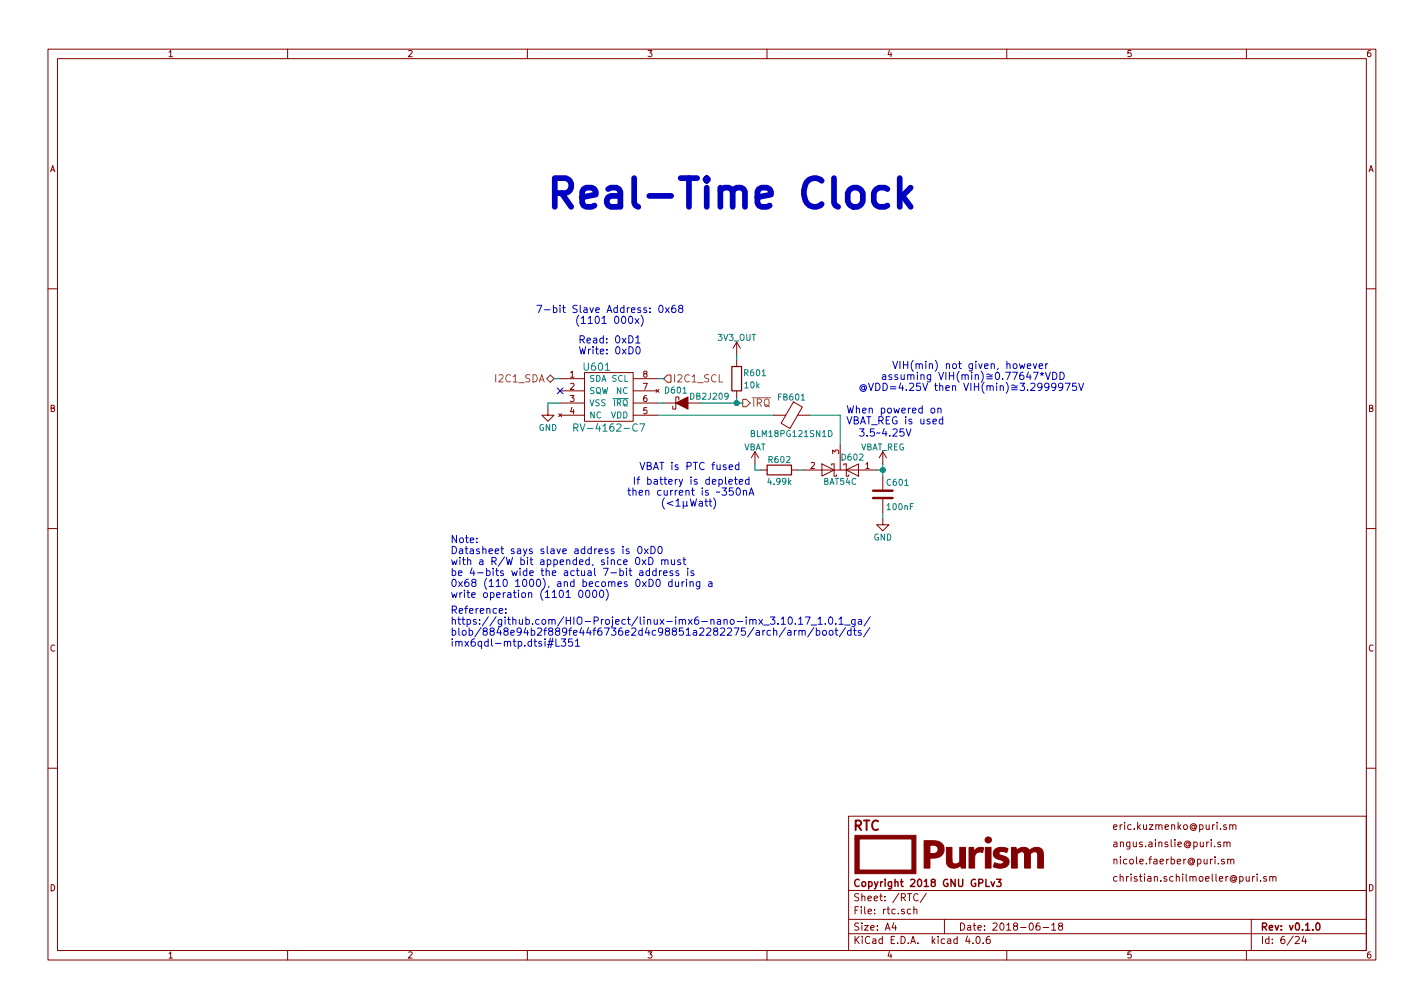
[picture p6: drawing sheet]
<svg xmlns="http://www.w3.org/2000/svg" width="297mm" height="210mm" viewBox="0 0 297 210" stroke-linecap="round" stroke-linejoin="round" font-family="sans-serif">
<defs><g id="words">
<text font-size="8.3" fill="#0000c2" x="114.3" y="43.4">Real-Time Clock</text>
<text font-size="2.8" fill="#840000" x="178" y="173.2">RTC</text>
<g font-size="2.1" fill="#0000c2">
<text x="111.8" y="65.3">7-bit Slave Address: 0x68</text>
<text x="115.9" y="67.6">(1101 000x)</text>
<text x="120.6" y="71.6">Read: 0xD1</text>
<text x="120.6" y="73.9">Write: 0xD0</text>
<text x="182.6" y="77">VIH(min) not given, however</text>
<text x="179.1" y="81.5">@VDD=4.25V then VIH(min)3.2999975V</text>
<text x="181.4" y="79.2">assuming VIH(min)0.77647*VDD</text>
<text x="176.5" y="86.2">When powered on</text>
<text x="176.5" y="88.5">VBAT_REG is used</text>
<text x="179.1" y="91.1">3.54.25V</text>
<text x="131.4" y="101.1">If battery is depleted</text>
<text x="133.3" y="98">VBAT is PTC fused</text>
<text x="130.8" y="103.4">then current is 350nA</text>
<text x="134.4" y="105.7">(&lt;1µWatt)</text>
<text x="94" y="113.3">Note:</text>
<text x="94" y="115.6">Datasheet says slave address is 0xD0</text>
<text x="94" y="117.9">with a R/W bit appended, since 0xD must</text>
<text x="94" y="120.1">be 4-bits wide the actual 7-bit address is</text>
<text x="94" y="122.4">0x68 (110 1000), and becomes 0xD0 during a</text>
<text x="94" y="124.7">write operation (1101 0000)</text>
<text x="94" y="128">Reference:</text>
<text x="94" y="130.3">https://github.com/HIO-Project/linux-imx6-nano-imx_3.10.17_1.0.1_ga/</text>
<text x="94" y="132.6">blob/8848e94b2f889fe44f6736e2d4c98851a2282275/arch/arm/boot/dts/</text>
<text x="94" y="134.9">imx6qdl-mtp.dtsi#L351</text>
</g>
<g font-size="2.1" fill="#008484">
<text x="121.9" y="77.3">U601</text>
<text x="121.1" y="90">RV-4162-C7</text>
</g>
<g font-size="2.1" fill="#848400">
<text x="103.5" y="79.8">I2C1_SDA</text>
<text x="140.4" y="79.8">I2C1_SCL</text>
<text x="156.9" y="84.8">IRQ</text>
</g>
<g font-size="2.1" fill="#840000">
<text x="232" y="173.1">eric.kuzmenko@puri.sm</text>
<text x="232" y="176.7">angus.ainslie@puri.sm</text>
<text x="178" y="185">Copyright 2018 GNU GPLv3</text>
<text x="232" y="183.9">christian.schilmoeller@puri.sm</text>
<text x="232" y="180.3">nicole.faerber@puri.sm</text>
<text x="178" y="190.7">File: rtc.sch</text>
<text x="178" y="188">Sheet: /RTC/</text>
<text x="178" y="196.9">KiCad E.D.A. kicad 4.0.6</text>
<text x="178" y="194.1">Size: A4</text>
<text x="200" y="194.1">Date: 2018-06-18</text>
<text x="263" y="194.1">Rev: v0.1.0</text>
<text x="263" y="196.9">Id: 6/24</text>
</g>
<g font-size="1.8" fill="#840000">
<text x="35" y="11.9">1</text>
<text x="85" y="11.9">2</text>
<text x="135" y="11.9">3</text>
<text x="185" y="11.9">4</text>
<text x="235" y="11.9">5</text>
<text x="285" y="11.9">6</text>
<text x="10.4" y="35.9">A</text>
<text x="285.4" y="35.9">A</text>
<text x="118.9" y="78.7">1</text>
<text x="118.9" y="81.3">2</text>
<text x="118.9" y="83.8">3</text>
<text x="134.1" y="83.8">6</text>
<text x="134.1" y="81.3">7</text>
<text x="134.1" y="78.7">8</text>
<text x="10.4" y="85.9">B</text>
<text x="118.9" y="86.4">4</text>
<text x="134.1" y="86.4">5</text>
<text x="285.4" y="85.9">B</text>
<text x="175" y="94.7" transform="rotate(-90 175 94.7)">3</text>
<text x="169.1" y="97.8">2</text>
<text x="180.5" y="97.8">1</text>
<text x="10.4" y="135.9">C</text>
<text x="285.4" y="135.9">C</text>
<text x="10.4" y="185.9">D</text>
<text x="285.4" y="185.9">D</text>
<text x="35" y="199.9">1</text>
<text x="85" y="199.9">2</text>
<text x="135" y="199.9">3</text>
<text x="185" y="199.9">4</text>
<text x="235" y="199.9">5</text>
<text x="285" y="199.9">6</text>
</g>
<g font-size="1.8" fill="#008484">
<text x="149.7" y="71.1">3V3_OUT</text>
<text x="122.9" y="79.6">SDA SCL</text>
<text x="122.9" y="82.2">SQW</text>
<text x="128.5" y="82.2">NC</text>
<text x="138.9" y="82.1">D601</text>
<text x="144.2" y="83.3">DB2J209</text>
<text x="155.4" y="78.4">R601</text>
<text x="155.4" y="81">10k</text>
<text x="162.5" y="83.5">FB601</text>
<text x="112.3" y="89.9">GND</text>
<text x="122.9" y="84.7">VSS</text>
<text x="122.9" y="87.2">NC</text>
<text x="127.3" y="87.2">VDD</text>
<text x="127.9" y="84.7">IRQ</text>
<text x="155.1" y="93.9">VBAT</text>
<text x="157.1" y="91.1">BLM18PG121SN1D</text>
<text x="179.3" y="93.9">VBAT_REG</text>
<text x="160.4" y="101.1">4.99k</text>
<text x="160.5" y="96.5">R602</text>
<text x="171.8" y="101.1">BAT54C</text>
<text x="175.7" y="96">D602</text>
<text x="185.1" y="101.3">C601</text>
<text x="185.2" y="106.4">100nF</text>
<text x="182.2" y="112.7">GND</text>
</g>
</g></defs>
<g fill="none" stroke="#840000" stroke-width=".21">
<path d="M10 10.3h277v189.9h-277zM12 12.2h273v186.1h-273zM60 10.3v1.9M110 10.3v1.9M160 10.3v1.9M210 10.3v1.9M260 10.3v1.9M10 60.2h2M116.8 79h5.1M121.9 77.7h10.2v10.2h-10.2zM132.1 79h5.1M153.7 71.4v2.5"/>
<path d="M153.7 75.2v1.2M153.7 71.4l-.8 1.2M153.7 71.4l.7 1.2M285 60.2h2M114.3 85.3v1.3h1.3l-1.3 1.3-1.3-1.3h1.3M116.5 86.3l.6 .6M116.8 81.5h5.1M116.8 84.1h5.1M116.8 86.6h5.1M117.1 86.3l-.6 .6M132.1 81.5h5.1M132.1 84.1h5.1"/>
<path d="M132.1 86.6h5.1M136.9 81.2l.6 .6M137.5 81.2l-.6 .6M138.4 84.1h7.6M141.6 83.4v-.6h-.6v2.5h-.7v-.6M153.7 81.5v1.3M157.5 94.2l-.8 1.3M157.5 94.2v2.6M157.5 94.2l.7 1.3M158.7 98h1.3M161.3 86.6h2.6M165.1 98h1.3"/>
<path d="M165.5 83.8l1.9 1.1-2.6 4.5-1.9-1.1zM166.4 86.6h2.5M167.6 98h15.3M171.4 96.8l2.6 1.2-2.6 1.3zM173.5 97v-.2h.5v2.5h.5v-.2M175.3 93v5M176 97v-.2h.5v2.5h.5v-.2M176.5 98l2.6-1.2v2.5zM184.1 94.2v2.6M184.1 99.3v2.8M184.1 94.2l-.7 1.3M184.1 94.2l.8 1.3"/>
<path d="M10 110.3h2M184.1 108.2v1.3h1.3l-1.3 1.2-1.2-1.2h1.2M184.1 104.1v2.8M285 110.3h2M10 160.2h2M177 170.3h108v28h-108zM254.6 175.7l-.4-.1-.2 .2 .1 .3 .5 .1v.3h-.6M255.3 175.8l.2-.2 .4 .1v.9M255.3 175.6v1M255.4 179.3l-.4-.1-.2 .2 .1 .2 .5 .2v.3h-.6M255.8 172.1l-.4-.1-.2 .2 .1 .3 .5 .1v.3h-.6M255.9 175.8l.3-.2 .3 .1 .1 .9"/>
<path d="M256.1 179.3l.2-.1 .4 .1v.9M256.1 179.2v1M256.5 172.2l.2-.2 .4 .1v.9M256.5 172v1M256.7 179.4l.2-.2 .4 .1 .1 .9M257.1 172.2l.3-.2 .3 .1 .1 .9M285 160.2h2M60 198.3v1.9M110 198.3v1.9M160 198.3v1.9M177 194.8h108M177 191.8h108"/>
<path d="M177 185.7h108M186.4 192.5l-.3 1h.9M186.8 193v1M190 189.7l-.5-.1-.2 .3v.6l.2 .1 .5-.1M190.6 189.8l.2-.2 .4 .1 .1 .9M190.6 189.1v1.5M191.5 186.6a.71 .71 0 0 0-1 .5 .71 .71 0 0 0 .7 .8l.3-.1M193.2 186.3l-1.3 2M197 191.8v3M201.8 195.2l-.4 1.1h1M202.9 196.7v.1M203.8 195.4l.1-.1a.8 .8 0 0 1 .6 .8 .8 .8 0 0 1-.6 .7 .97 .97 0 0 1-.1-1.4z"/>
<path d="M205.1 196.7v.1M206.4 195.3l-.4 .1a1.11 1.11 0 0 0-.1 1.3l.4 .1 .2-.1 .1-.5-.3-.3-.4 .1-.2 .2M210 198.3v1.9M216.8 192.5l-.4 .1a1.11 1.11 0 0 0-.1 1.3l.4 .1 .2-.1 .1-.5-.3-.3-.4 .1-.2 .2M217.6 193.5h1.1M219.4 193l.4-.5v1.5M219.4 194h.8M221.1 193.2l-.3-.3 .1-.2 .2-.2 .4 .1 .2 .2-.1 .2-.5 .2-.3 .3v.2l.3 .3h.3l.3-.3v-.2l-.3-.3M254.2 180.1v.1M260 198.3v1.9M261 191.8v6.5M261.3 182.8v1"/>
<path d="M261.7 182.8l-.4 .3M262.2 182.3v.2M262.2 182.8v1M262.9 183.7v.1M264.2 182.9l-.4-.1-.2 .2 .1 .3 .5 .1v.3h-.6M264.9 183l.2-.2 .4 .1v.9M264.9 182.8v1M265.5 183l.2-.2 .4 .1 .1 .9M270.2 195.5l.6-.2 .2 .5-.9 1h.9M272 195.2l-.4 1.1h.9M272.3 195.8v1"/>
</g>
<path d="M205.7 183.4v1.5h.7M206.7 183.9l.4 1 .4-1M207.9 183.4h.9l-.5 .6 .4 .1v.7l-.2 .1-.6-.1M274.6 192.7l.2-.2a.8 .8 0 0 1 .6 .8 .8 .8 0 0 1-.6 .7l-.3-.5z" fill="none" stroke="#840000" stroke-width=".3"/>
<g fill="#840000" stroke="#840000" stroke-width=".21">
<path d="M178.3 174.2h12.8v8h-12.8v-7.2h.9v6.5h11v-6.5h-11.9z"/>
<path d="M197.4 176.8h1.2v2.6a.83 .83 0 0 0 .6 .8 .83 .83 0 0 0 1-.4v-3h1.2v4.3h-.9v-.2a.25 .25 0 0 0-.1-.3 .25 .25 0 0 0-.4 .2l-.6 .2-.7 .1a1.29 1.29 0 0 1-1.3-1.1z"/>
<path d="M207.5 177.2a2.7 2.7 0 0 1 2.6-.2 .6 .6 0 0 1-.1 .8l-.4-.1a.86 .86 0 0 0-1.2 .3l.3 .4 1 .3a1.27 1.27 0 0 1 .7 1.5 1.27 1.27 0 0 1-1.5 .9l-.9-.1-.8-.2 .2-.5a.21 .21 0 0 1 .1-.3 .21 .21 0 0 1 .2 .1l1.1 .1a.45 .45 0 0 0 .5-.4 .45 .45 0 0 0-.6-.4l-.9-.4a1.11 1.11 0 0 1-.3-1.8z"/>
<path d="M192.8 175.4h2a1.79 1.79 0 0 1 2.1 1.3 1.79 1.79 0 0 1-1.2 2.1l-1.7 .2v2.1h-1.2v-4.8h1.2v1.7h.4a.94 .94 0 0 0 1.3-.8 .94 .94 0 0 0-1.2-.9h-1.7z"/>
<path d="M202.1 176.8h.7a.37 .37 0 0 1 .4 .1 .37 .37 0 0 1-.1 .4l.1 .3a1.38 1.38 0 0 1 2-.7l-.2 .9-.6-.1a1.08 1.08 0 0 0-1.1 1.4v2h-1.2z"/>
<path d="M205.5 176.8h1.2v4.3h-1.2z"/>
<path d="M211 176.8h.9l.2 .5a1.8 1.8 0 0 1 2.7 .1l.6-.5 .6-.1a1.38 1.38 0 0 1 1.7 1.7v2.6h-1.2l-.1-3.1a.87 .87 0 0 0-1.5 .1v3h-1.2v-3.1a.86 .86 0 0 0-1.5 .2v2.9h-1.2z"/>
<path d="M141 84.1l2.5-1.3v2.5z"/>
<circle cx="206.1" cy="175.2" r=".65"/>
</g>
<path d="M152.7 76.4h2v5.1h-2zM160 97h5.1v2.1h-5.1z" fill="none" stroke="#840000" stroke-width=".25"/>
<g fill="none" stroke="#008400" stroke-width=".21">
<path d="M115.6 79h1.2M137.2 79h1.2M153.7 73.9v1.3M116.8 84.1h-2.5v1.2M137.2 86.6h24.1M137.2 84.1h1.2M146 84.1h8.9M153.7 82.8v1.3M157.5 96.8v1.2h1.2M166.4 98h1.2M168.9 86.6h6.4v6.4M182.9 98h1.2"/>
<path d="M184.1 96.8v2.5M184.1 106.9v1.3"/>
</g>
<path d="M119.7 89.2l.7-.1 .2-.2-.1-.3-.2-.2h-.6v1.5M120.1 89.2l.5 .7M127.9 83.2h3.2M133.5 88.4h1l-.7 1.5M172.8 89.8a.64 .64 0 0 1 .8 .6 .64 .64 0 0 1-.8 .7z" fill="none" stroke="#008484" stroke-width=".21"/>
<path d="M114.8 78.2l.8 .8-.8 .8-.8-.8zM139.2 78.2h.8v1.6h-.8l-.8-.8zM154.9 83.3h.8l.8 .8-.8 .7h-.8z" fill="none" stroke="#848400" stroke-width=".25"/>
<path d="M116.2 80.9l1.2 1.2M117.4 80.9l-1.2 1.2" fill="none" stroke="#000084" stroke-width=".21"/>
<g fill="#008400" stroke="#008400" stroke-width=".25">
<circle cx="184.2" cy="98" r=".51"/>
<circle cx="153.7" cy="84.1" r=".51"/>
</g>
<path d="M182.1 103.9h4.1M182.1 102.4h4.1" fill="none" stroke="#840000" stroke-width=".51"/>
<g fill="none" stroke="#0000c2" stroke-width=".21">
<path d="M128.3 66.1l.3-.1a.81 .81 0 0 1 .5 .7 .81 .81 0 0 1-.5 .8l-.3-.2-.1-.4zM129.8 66.1l.2-.1a.81 .81 0 0 1 .6 .7 .81 .81 0 0 1-.6 .8l-.2-.2-.2-.4zM131.2 66.1l.3-.1a.81 .81 0 0 1 .5 .7 .81 .81 0 0 1-.5 .8l-.3-.2-.1-.4zM132.5 66.5l.8 1M132.6 70.5l.5-.5v1.5M132.6 71.5h.9M132.8 72.5l.2-.2a.81 .81 0 0 1 .5 .8 .81 .81 0 0 1-.5 .7l-.2-.1-.2-.5zM133.3 66.5l-.8 1M133.7 65.8a1.75 1.75 0 0 1 0 2.3M137.6 63.8l.2-.1a.81 .81 0 0 1 .5 .7 .81 .81 0 0 1-.5 .8l-.2-.2-.2-.4zM138.8 64.2l.8 1M139.6 64.2l-.8 1"/>
<path d="M140.8 63.7h-.4a.99 .99 0 0 0 0 1.5l.5-.2 .1-.5-.3-.2h-.3l-.3 .2M141.9 64.3l-.3-.3v-.2l.3-.1h.4l.1 .3v.2l-.7 .2-.1 .2v.3l.3 .3h.2l.3-.3v-.3l-.3-.3M210 76l.1-.1a.36 .36 0 0 1 .6 .2v.8M211.4 76l.2-.1 .5 .1v.6l-.1 .2-.4 .1-.2-.2zM212.6 75.9l.3 1 .3-.7 .3 .7 .3-1M213.4 77.6l-.4 .1a.99 .99 0 0 0 0 1.5l.5-.2 .1-.5-.3-.3h-.3l-.3 .3M214.3 76.4l.7-.2v-.3h-.5l-.2 .2 .1 .7h.6M214.5 77.6l-.4 1.1h1M214.9 78.2v1M215.5 75.9l.4 1 .4-1M215.5 77.6h1.1l-.7 1.6M216.8 76.4l.7-.2-.1-.3h-.4l-.2 .2v.7h.6"/>
<path d="M217 77.9l.3 .1 .4-.1M217.1 78.3l.2-.3 .3 .3M217.3 77.6v.4M218.1 77.6l.5 1.6 .5-1.6M218.1 75.9v1M218.6 75.9l-.5 .3M219.6 77.6a.77 .77 0 0 1 .9 .8 .77 .77 0 0 1-.9 .8zM221.1 77.6a.77 .77 0 0 1 .9 .8 .77 .77 0 0 1-.9 .8zM222.2 79.9h1l-.6 1.6M224.5 79.9h-.7l-.1 .8 .2-.2 .5 .1 .2 .6-.3 .3-.6-.2M225 79.9l.5 1.6 .5-1.6M151.3 99.5v1.3l.3 .2"/>
<path d="M152.1 97.5l.7-.2v-.3l-.5-.1-.2 .3 .1 .7h.6M153.2 100h.6M153.4 99.5v1.3l.4 .2M154.1 97l-.4-.1-.3 .4 .1 .6h.6M154.1 96.4v1.6M156.2 99.5v1.5M188.5 89.5h-.7l-.1 .7 .2-.2 .5 .1 .2 .6-.3 .3-.6-.2M189 89.5l.5 1.5 .5-1.5M194.3 85.3l.2-.2 .4 .2 .1 .6-.2 .2-.3 .1-.2-.2zM195.6 85.3l.1-.1a.36 .36 0 0 1 .6 .2v.8M195.6 85.1v1.1M196.6 87.5l-.4-.1-.3 .3 .2 .7h.5"/>
<path d="M196.6 86.9v1.5M218.8 80.6l-.3 .3h-.3l-.3-.3 .1-.5 .5-.2a.96 .96 0 0 1-.1 1.6h-.3M220.2 80.6l-.3 .3h-.2l-.3-.3v-.5l.5-.2a.96 .96 0 0 1-.1 1.6h-.3M221.7 80.6l-.3 .3h-.3l-.3-.3 .1-.5 .5-.2a.96 .96 0 0 1-.1 1.6h-.3M131.2 114.5h-.4l-.2 .2 .1 .2 .5 .2v.3h-.6M133.2 114.1l.2-.1a.81 .81 0 0 1 .5 .7 .81 .81 0 0 1-.5 .8l-.2-.2-.2-.4zM133.5 119.1h.5l.1 1M134 116.8l.7 1M134.1 119.4l-.6 .2a.3 .3 0 0 0 .1 .5l.5-.1M134.4 114.5l.8 1M134.7 116.8l-.7 1M135.2 114.5l-.8 1"/>
<path d="M135.3 116.3a.77 .77 0 0 1 .9 .7 .77 .77 0 0 1-.9 .8zM135.5 119.1l-.4-.1-.4 .3 .2 .7h.6M135.5 118.5v1.6M135.8 114a.77 .77 0 0 1 .9 .7 .77 .77 0 0 1-.9 .8zM136.9 119.1l-.5-.1-.3 .3 .2 .7h.6M136.9 118.5v1.6M137.4 114.1l.2-.1a.81 .81 0 0 1 .5 .7 .81 .81 0 0 1-.5 .8l-.2-.2-.2-.4zM137.6 119v1.1M138 119l-.4 .3M138 116.9l.1-.1a.36 .36 0 0 1 .6 .2v.8M138 116.8v1M138.4 119.6l.8-.2-.1-.3-.4-.1-.3 .3 .1 .7h.6"/>
<path d="M138.7 117a.35 .35 0 0 1 .3-.3 .35 .35 0 0 1 .3 .3v.8M140.1 116.8v.9l.4 .1 .2-.2M140.3 119.1l-.3-.1-.3 .3 .1 .2 .5 .1v.4h-.6M140.7 116.8v1M141.6 119.1l-.4-.1-.2 .3v.2l.6 .1v.4h-.6M141.9 116.8h-.3l-.2 .2v.2l.5 .1v.4h-.5M142.5 116.8h.6M142.7 116.3v1.3l.4 .2M143.5 118.5v.2M143.5 119v1.1M144 104.1l.3 1.5 .3-1.1 .3 1.1 .4-1.5M144.7 119.1l-.4-.1-.2 .3 .1 .2 .5 .1v.4h-.6"/>
<path d="M145.9 104.6h.6v1M146.5 104.9l-.6 .2a.3 .3 0 0 0 .1 .5l.5-.1M147 104.6h.6M147.2 104.1v1.3l.4 .2M147.9 104.6h.6M148.1 104.1v1.3l.4 .2M148.8 103.9a1.75 1.75 0 0 1 0 2.3M152 100.5l.8-.2-.1-.2-.4-.1-.3 .2 .1 .7h.6M152.9 101.8h-.7l-.1 .7 .2-.1h.5l.2 .6-.3 .3-.6-.2M153.7 101.9l.2-.1a.81 .81 0 0 1 .6 .7 .81 .81 0 0 1-.6 .8l-.2-.2-.2-.4zM154.2 100.5l.7-.2v-.2l-.5-.1-.2 .2 .1 .7h.6M155.1 102.4a.36 .36 0 0 1 .6 .1v.8"/>
<path d="M155.1 102.3v1M156.2 100.1l-.4-.1-.3 .3 .2 .6h.5M156.2 103.3l.5-1.5 .6 1.5M156.4 102.9h.7M105.5 127.8v.1M105.5 127v.1M116 133.3v1.5h.7M117.1 133.3h.9l-.5 .6h.4l.1 .2-.1 .5-.2 .2-.6-.2M119.4 133.3h-.8v.7l.2-.1h.5l.2 .6-.3 .3-.6-.2M120 133.7l.5-.4v1.5M120 134.8h.9M120.9 123.3l.2-.2a.81 .81 0 0 1 .5 .8 .81 .81 0 0 1-.5 .7l-.2-.1-.2-.5z"/>
<path d="M122.3 123.3l.2-.2a.81 .81 0 0 1 .6 .8 .81 .81 0 0 1-.6 .7l-.2-.1-.2-.5zM123.7 123.3l.3-.2a.81 .81 0 0 1 .5 .8 .81 .81 0 0 1-.5 .7l-.3-.1-.1-.5zM125.2 123.3l.2-.2a.81 .81 0 0 1 .6 .8 .81 .81 0 0 1-.6 .7l-.2-.1-.2-.5zM126.4 122.9a1.75 1.75 0 0 1 0 2.3M140.2 121.4l-.4-.1-.4 .3 .2 .7h.6M140.2 120.8v1.5M140.9 121.3l.1 1h.3l.3-.1M141.6 121.3v1M142.3 121.3v1M142.7 121.3l-.4 .3M143.2 120.8v.2M143.2 121.3v1"/>
<path d="M143.9 121.5l.1-.1a.36 .36 0 0 1 .6 .2v.7M143.9 121.3v1M146 121.3v1.3l-.3 .3-.4-.1M146 121.4l-.5-.1-.3 .3 .2 .7h.6M147.9 121.4h.5l.1 .9M148.5 121.7l-.6 .1a.3 .3 0 0 0 .1 .5h.5M160.7 128.7h.9l-.5 .6 .4 .1 .1 .2v.5l-.3 .1-.6-.1M162.3 130.1v.1M162.9 129.1l.5-.4v1.5M162.9 130.2h.9M163.8 130.9l-1.3 2M164.3 131.6h.6l.1 .9"/>
<path d="M164.5 128.8l.3-.1a.81 .81 0 0 1 .5 .8 .81 .81 0 0 1-.5 .7l-.3-.1-.1-.5zM165 131.8l-.7 .2a.3 .3 0 0 0 .2 .5l.5-.1M165.7 131.5v1M165.9 130.1v.1M166.1 131.5l-.4 .3M166.6 129.1l.4-.4v1.5M166.6 130.2h.9M166.6 131.6h.1a.36 .36 0 0 1 .6 .1v.8M166.6 131.5v1M167.3 131.7a.35 .35 0 0 1 .3-.2 .35 .35 0 0 1 .4 .2v.8M168 128.7h1l-.7 1.5M169.2 130.4h1.2"/>
<path d="M169.8 130.9l-1.3 2M170.3 131.6l.4-.1 .3 .3-.1 .6h-.6M170.3 131v1.5M170.6 129.1l.5-.4v1.5M170.6 130.2h.9M171.7 131.6l.4-.1 .3 .3v.4l-.3 .3-.4-.1-.1-.2zM172.2 130.1v.1M173 128.8l.2-.1a.81 .81 0 0 1 .5 .8 .81 .81 0 0 1-.5 .7l-.2-.1-.2-.5zM173.1 131.6l.4-.1 .3 .3v.4l-.3 .3-.4-.1-.2-.2zM174.2 131.5h.6M174.3 130.1v.1M174.4 131v1.3l.4 .2"/>
<path d="M175 129.1l.5-.4v1.5M175 130.2h.9M176.2 130.4h1.1M176.4 130.9l-1.3 2M177.5 131.6l-.4-.1-.3 .3 .1 .6h.6M177.5 131v1.5M178 131.5h.6M178.2 131v1.3l.4 .2M178.4 129.2v1.2l-.3 .3h-.4M178.4 129.3l-.5-.1-.3 .3 .2 .6h.6M179.1 129.3h.6v.9M179.6 131.6l-.4-.1-.2 .2 .1 .2 .5 .2v.3h-.6"/>
<path d="M179.7 129.6l-.6 .1a.3 .3 0 0 0 .1 .5l.5-.1M181.4 130.9l-1.3 2M181.5 128.6l-1.3 2"/>
</g>
<path d="M156.9 83h3.8" fill="none" stroke="#848400" stroke-width=".21"/>
<path d="M185.1 39.4l-.5-.3h-1.2l-.6 .3-.5 .9v1.7l.5 .9 .6 .2h1.2l.5-.2M187.7 37.2v5.9M190 39.1l-2.3 2.3M188.3 40.9l1.7 2.2" fill="none" stroke="#0000c2" stroke-width="1.2"/>
<use href="#words"/>
</svg>
